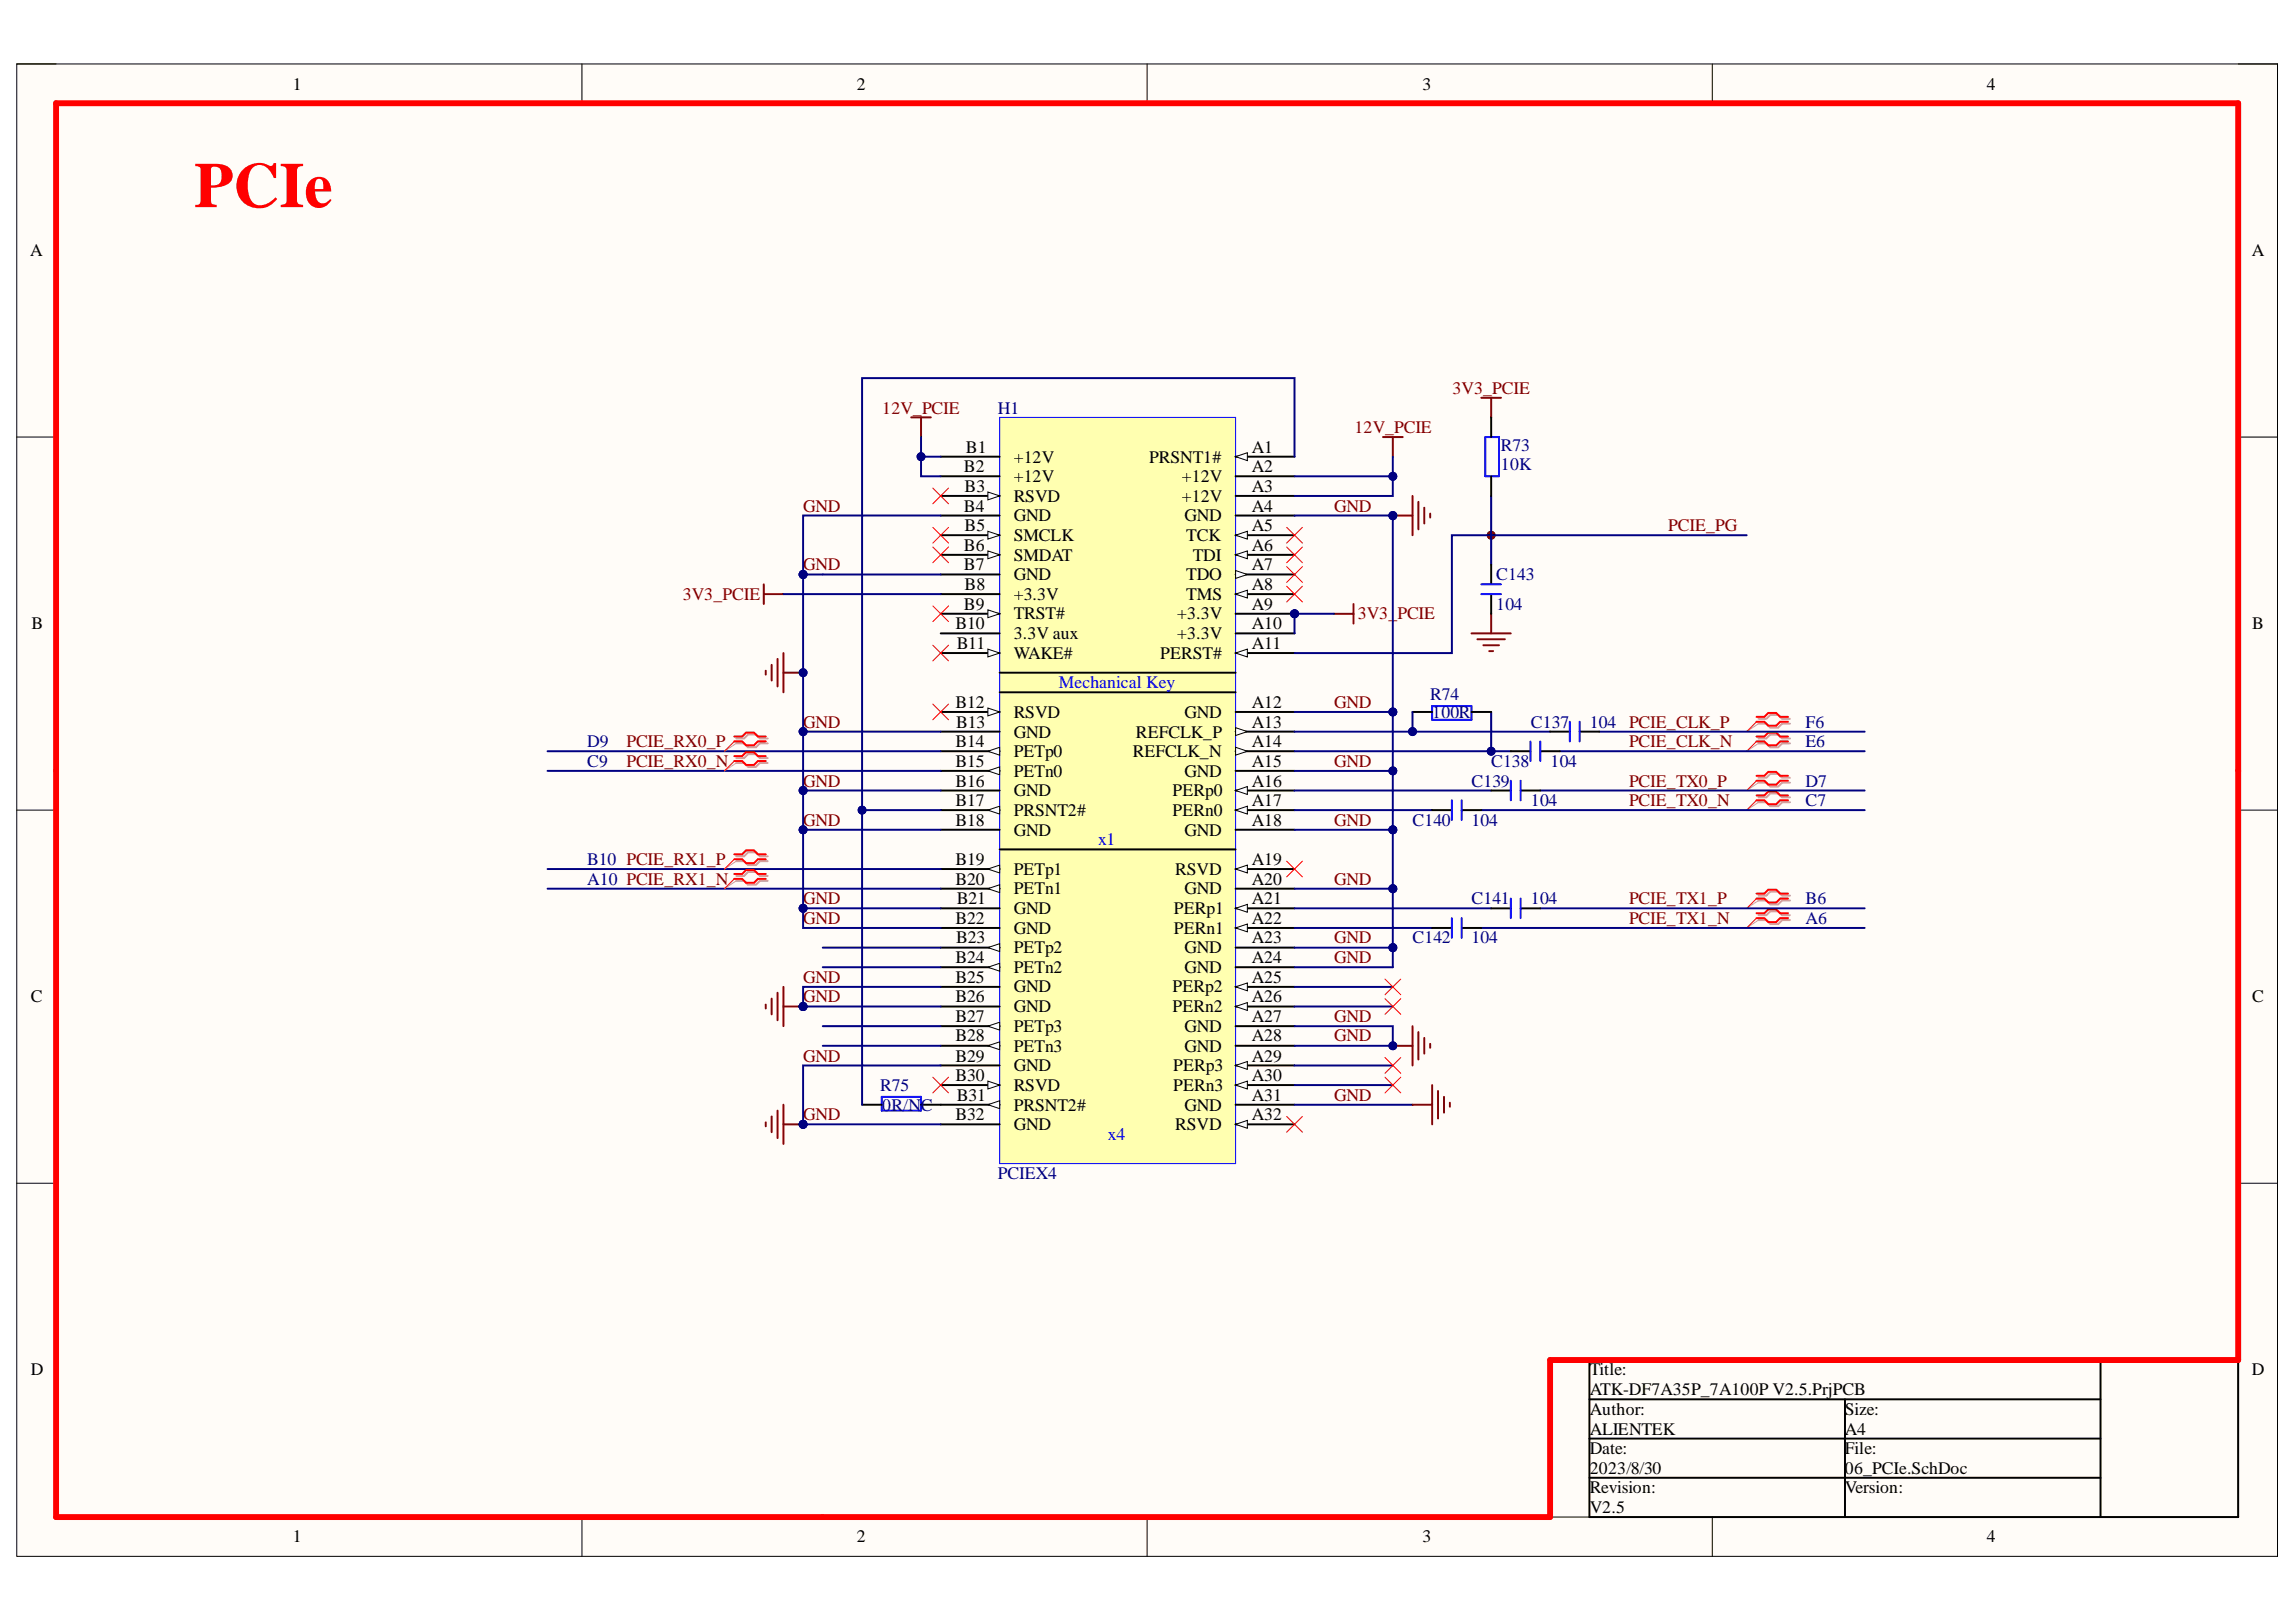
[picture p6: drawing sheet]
<svg xmlns="http://www.w3.org/2000/svg" width="297mm" height="210mm" viewBox="0 0 297 210" stroke-linecap="round" stroke-linejoin="round" font-family="sans-serif">
<defs><g id="words">
<text font-size="8.3" fill="#f00" x="25.1" y="26.8">PCIe</text>
<g font-size="2.3">
<text x="37.9" y="11.6">1</text>
<text x="110.8" y="11.6">2</text>
<text x="184" y="11.6">3</text>
<text x="257" y="11.6">4</text>
<text x="3.9" y="33.1">A</text>
<text x="291.3" y="33.1">A</text>
<text x="125" y="58.6">B1</text>
<text x="131.1" y="59.9">+12V</text>
<text x="148.7" y="59.9">PRSNT1#</text>
<text x="161.9" y="58.6">A1</text>
<text x="124.7" y="61.1">B2</text>
<text x="124.8" y="63.7">B3</text>
<text x="131.1" y="62.4">+12V</text>
<text x="131.1" y="64.9">RSVD</text>
<text x="152.9" y="62.4">+12V</text>
<text x="152.9" y="64.9">+12V</text>
<text x="161.9" y="61.1">A2</text>
<text x="161.9" y="63.7">A3</text>
<text x="124.7" y="66.2">B4</text>
<text x="124.7" y="71.3">B6</text>
<text x="124.8" y="68.7">B5</text>
<text x="131.1" y="67.5">GND</text>
<text x="131.1" y="70">SMCLK</text>
<text x="153.2" y="67.5">GND</text>
<text x="153.5" y="70">TCK</text>
<text x="161.9" y="66.2">A4</text>
<text x="161.9" y="68.7">A5</text>
<text x="161.9" y="71.3">A6</text>
<text x="124.7" y="73.8">B7</text>
<text x="124.8" y="76.3">B8</text>
<text x="131.1" y="72.5">SMDAT</text>
<text x="131.1" y="75.1">GND</text>
<text x="131.1" y="77.6">+3.3V</text>
<text x="153.5" y="75.1">TDO</text>
<text x="153.5" y="77.6">TMS</text>
<text x="154.3" y="72.5">TDI</text>
<text x="161.9" y="73.8">A7</text>
<text x="161.9" y="76.3">A8</text>
<text x="4.1" y="81.4">B</text>
<text x="123.6" y="81.4">B10</text>
<text x="123.8" y="84">B11</text>
<text x="124.7" y="78.9">B9</text>
<text x="131.1" y="80.2">TRST#</text>
<text x="131.1" y="82.7">3.3V aux</text>
<text x="152.3" y="80.2">+3.3V</text>
<text x="152.3" y="82.7">+3.3V</text>
<text x="161.9" y="78.9">A9</text>
<text x="161.9" y="81.4">A10</text>
<text x="161.9" y="84">A11</text>
<text x="291.4" y="81.4">B</text>
<text x="131.1" y="85.2">WAKE#</text>
<text x="150.1" y="85.2">PERST#</text>
<text x="123.6" y="91.6">B12</text>
<text x="123.7" y="94.2">B13</text>
<text x="131.1" y="92.9">RSVD</text>
<text x="131.1" y="95.5">GND</text>
<text x="147" y="95.5">REFCLK_P</text>
<text x="153.2" y="92.9">GND</text>
<text x="161.9" y="91.6">A12</text>
<text x="161.9" y="94.2">A13</text>
<text x="123.6" y="96.7">B14</text>
<text x="123.6" y="99.3">B15</text>
<text x="123.6" y="101.8">B16</text>
<text x="131.1" y="98">PETp0</text>
<text x="131.1" y="100.5">PETn0</text>
<text x="146.5" y="98">REFCLK_N</text>
<text x="153.2" y="100.5">GND</text>
<text x="161.9" y="96.7">A14</text>
<text x="161.9" y="99.3">A15</text>
<text x="161.9" y="101.8">A16</text>
<text x="123.6" y="104.3">B17</text>
<text x="123.6" y="106.9">B18</text>
<text x="131.1" y="103.1">GND</text>
<text x="131.1" y="105.6">PRSNT2#</text>
<text x="151.7" y="103.1">PERp0</text>
<text x="151.7" y="105.6">PERn0</text>
<text x="161.9" y="104.3">A17</text>
<text x="161.9" y="106.9">A18</text>
<text x="123.6" y="111.9">B19</text>
<text x="131.1" y="108.1">GND</text>
<text x="131.1" y="113.2">PETp1</text>
<text x="152" y="113.2">RSVD</text>
<text x="153.2" y="108.1">GND</text>
<text x="161.9" y="111.9">A19</text>
<text x="123.6" y="114.5">B20</text>
<text x="123.6" y="119.5">B22</text>
<text x="123.8" y="117">B21</text>
<text x="131.1" y="115.7">PETn1</text>
<text x="131.1" y="118.3">GND</text>
<text x="151.9" y="118.3">PERp1</text>
<text x="153.2" y="115.7">GND</text>
<text x="161.9" y="114.5">A20</text>
<text x="161.9" y="117">A21</text>
<text x="161.9" y="119.5">A22</text>
<text x="123.6" y="124.6">B24</text>
<text x="123.7" y="122.1">B23</text>
<text x="131.1" y="120.8">GND</text>
<text x="131.1" y="123.4">PETp2</text>
<text x="131.1" y="125.9">PETn2</text>
<text x="151.9" y="120.8">PERn1</text>
<text x="153.2" y="123.4">GND</text>
<text x="153.2" y="125.9">GND</text>
<text x="161.9" y="122.1">A23</text>
<text x="161.9" y="124.6">A24</text>
<text x="4" y="129.7">C</text>
<text x="123.6" y="127.2">B25</text>
<text x="123.6" y="129.7">B26</text>
<text x="131.1" y="128.4">GND</text>
<text x="131.1" y="131">GND</text>
<text x="151.7" y="128.4">PERp2</text>
<text x="151.7" y="131">PERn2</text>
<text x="161.9" y="127.2">A25</text>
<text x="161.9" y="129.7">A26</text>
<text x="291.4" y="129.7">C</text>
<text x="123.6" y="132.2">B27</text>
<text x="123.6" y="134.8">B28</text>
<text x="123.6" y="137.4">B29</text>
<text x="131.1" y="133.5">PETp3</text>
<text x="131.1" y="136.1">PETn3</text>
<text x="153.2" y="133.5">GND</text>
<text x="153.2" y="136.1">GND</text>
<text x="161.9" y="132.2">A27</text>
<text x="161.9" y="134.8">A28</text>
<text x="161.9" y="137.4">A29</text>
<text x="123.6" y="139.9">B30</text>
<text x="123.8" y="142.5">B31</text>
<text x="131.1" y="138.7">GND</text>
<text x="131.1" y="141.2">RSVD</text>
<text x="131.1" y="143.7">PRSNT2#</text>
<text x="151.8" y="138.7">PERp3</text>
<text x="151.8" y="141.2">PERn3</text>
<text x="153.2" y="143.7">GND</text>
<text x="161.9" y="139.9">A30</text>
<text x="161.9" y="142.5">A31</text>
<text x="123.6" y="145">B32</text>
<text x="131.1" y="146.3">GND</text>
<text x="152" y="146.3">RSVD</text>
<text x="161.9" y="145">A32</text>
<text x="4" y="178">D</text>
<text x="205.7" y="178">Title:</text>
<text x="291.3" y="178">D</text>
<text x="205.7" y="183.1">Author:</text>
<text x="205.7" y="180.6">ATK-DF7A35P_7A100P V2.5.PrjPCB</text>
<text x="205.7" y="185.7">ALIENTEK</text>
<text x="238.7" y="183.1">Size:</text>
<text x="238.7" y="185.7">A4</text>
<text x="205.7" y="188.2">Date:</text>
<text x="205.7" y="190.7">2023/8/30</text>
<text x="238.7" y="188.2">File:</text>
<text x="238.7" y="190.7">06_PCIe.SchDoc</text>
<text x="205.7" y="193.3">Revision:</text>
<text x="205.7" y="195.8">V2.5</text>
<text x="238.7" y="193.3">Version:</text>
<text x="37.9" y="199.6">1</text>
<text x="110.8" y="199.6">2</text>
<text x="184" y="199.6">3</text>
<text x="257" y="199.6">4</text>
</g>
<g font-size="2.3" fill="#800000">
<text x="114.1" y="53.5">12V_PCIE</text>
<text x="187.9" y="51">3V3_PCIE</text>
<text x="175.2" y="56.1">12V_PCIE</text>
<text x="103.9" y="66.2">GND</text>
<text x="172.6" y="66.2">GND</text>
<text x="215.8" y="68.7">PCIE_PG</text>
<text x="88.3" y="77.6">3V3_PCIE</text>
<text x="103.9" y="73.8">GND</text>
<text x="175.6" y="80.2">3V3_</text>
<text x="180.8" y="80.2">PCIE</text>
<text x="103.9" y="94.2">GND</text>
<text x="172.6" y="91.6">GND</text>
<text x="210.8" y="94.2">PCIE_CLK_P</text>
<text x="81.1" y="96.7">PCIE_RX0_P</text>
<text x="81.1" y="99.3">PCIE_RX0_N</text>
<text x="103.9" y="101.8">GND</text>
<text x="172.6" y="99.3">GND</text>
<text x="210.8" y="101.8">PCIE_TX0_P</text>
<text x="210.8" y="96.7">PCIE_CLK_N</text>
<text x="103.9" y="106.9">GND</text>
<text x="172.6" y="106.9">GND</text>
<text x="210.8" y="104.3">PCIE_TX0_N</text>
<text x="103.9" y="117">GND</text>
<text x="103.9" y="119.5">GND</text>
<text x="172.6" y="114.5">GND</text>
<text x="210.8" y="117">PCIE_TX1_P</text>
<text x="210.8" y="119.5">PCIE_TX1_N</text>
<text x="172.6" y="122.1">GND</text>
<text x="172.6" y="124.6">GND</text>
<text x="103.9" y="127.2">GND</text>
<text x="103.9" y="129.7">GND</text>
<text x="103.9" y="137.4">GND</text>
<text x="172.6" y="132.2">GND</text>
<text x="172.6" y="134.8">GND</text>
<text x="172.6" y="142.5">GND</text>
<text x="103.9" y="145">GND</text>
</g>
<g font-size="2.3" fill="#000080">
<text x="129.1" y="53.5">H1</text>
<text x="194.2" y="58.3">R73</text>
<text x="194.2" y="60.9">10K</text>
<text x="193.6" y="75.1">C143</text>
<text x="193.6" y="78.9">104</text>
<text x="185" y="90.5">R74</text>
<text x="185.3" y="92.9">100R</text>
<text x="198.1" y="94.2">C137</text>
<text x="205.7" y="94.2">104</text>
<text x="233.6" y="94.2">F6</text>
<text x="76" y="99.3">C9</text>
<text x="76" y="96.7">D9</text>
<text x="190.4" y="101.8">C139</text>
<text x="192.9" y="99.3">C138</text>
<text x="200.6" y="99.3">104</text>
<text x="233.6" y="96.7">E6</text>
<text x="233.6" y="101.8">D7</text>
<text x="182.8" y="106.9">C140</text>
<text x="190.4" y="106.9">104</text>
<text x="198.1" y="104.3">104</text>
<text x="233.6" y="104.3">C7</text>
<text x="76" y="111.9">B10 PCIE_RX1_P</text>
<text x="76" y="114.5">A10 PCIE_RX1_N</text>
<text x="190.4" y="117">C141</text>
<text x="198.1" y="117">104</text>
<text x="233.6" y="119.5">A6</text>
<text x="233.6" y="117">B6</text>
<text x="182.8" y="122.1">C142</text>
<text x="190.4" y="122.1">104</text>
<text x="113.9" y="141.2">R75</text>
<text x="114.1" y="143.7">0R/NC</text>
<text x="129.1" y="152.6">PCIEX4</text>
</g>
<g font-size="2.3" fill="#00f">
<text x="137" y="89">Mechanical Key</text>
<text x="142.1" y="109.4">x1</text>
<text x="143.3" y="147.5">x4</text>
</g>
</g></defs>
<path d="M2.2 8.3h292.4v193.1h-292.4z" fill-rule="evenodd" fill="#fffcf8"/>
<path d="M2.2 8.3h292.4v193.1h-292.4z" fill="none" stroke="#000" stroke-width=".13"/>
<path d="M7.3 13.4h282.3v182.9h-282.3z" fill-rule="evenodd" fill="#fffcf8"/>
<g fill="none" stroke="#000" stroke-width=".13">
<path d="M2.2 8.3h5.1M7.3 13.4h282.3v182.9h-282.3zM75.3 8.3v5.1M148.4 8.3v5.1M221.5 8.3v5.1M289.6 8.3h5v5.1M2.2 56.6h5.1M289.6 56.6h5M2.2 104.8h5.1M289.6 104.8h5M2.2 153.1h5.1M289.6 153.1h5"/>
<path d="M75.3 196.3v5.1M148.4 196.3v5.1M221.5 196.3v5.1M294.6 196.3v5.1"/>
</g>
<circle cx="192.9" cy="69.3" r=".51" fill="#000080"/>
<circle cx="192.9" cy="69.3" r=".51" fill="none" stroke="#000080" stroke-width=".13"/>
<path d="M205.6 176h84v20.3h-84zM271.7 176v20.3M205.6 181.1h66.1M205.6 186.2h66.1M205.6 191.2h66.1M238.7 181.1v15.2" fill="none" stroke="#000" stroke-width=".25"/>
<path d="M191.6 51.5h2.6M192.9 51.5v2.5" fill="none" stroke="#800000" stroke-width=".25"/>
<circle cx="167.5" cy="79.4" r=".51" fill="#000080"/>
<circle cx="167.5" cy="79.4" r=".51" fill="none" stroke="#000080" stroke-width=".13"/>
<path d="M129.3 54h30.6v96.6h-30.6z" fill-rule="evenodd" fill="#ffffb0"/>
<path d="M129.3 54h30.6v96.6h-30.6z" fill="none" stroke="#00f" stroke-width=".13"/>
<path d="M121.7 59.1h7.6M121.7 61.6h7.6M121.7 64.2h7.6" fill="none" stroke="#000" stroke-width=".25"/>
<path d="M127.8 63.7l1.5 .5-1.5 .5z" fill="#f8fcff"/>
<path d="M127.8 63.7l1.5 .5-1.5 .5z" fill="none" stroke="#000" stroke-width=".13"/>
<path d="M121.7 66.7h7.6M121.7 69.3h7.6" fill="none" stroke="#000" stroke-width=".25"/>
<path d="M127.8 68.8l1.5 .5-1.5 .5z" fill="#f8fcff"/>
<path d="M127.8 68.8l1.5 .5-1.5 .5z" fill="none" stroke="#000" stroke-width=".13"/>
<path d="M121.7 71.8h7.6" fill="none" stroke="#000" stroke-width=".25"/>
<path d="M127.8 71.3l1.5 .5-1.5 .5z" fill="#f8fcff"/>
<path d="M127.8 71.3l1.5 .5-1.5 .5z" fill="none" stroke="#000" stroke-width=".13"/>
<path d="M121.7 74.3h7.6M121.7 76.9h7.6M121.7 79.4h7.6" fill="none" stroke="#000" stroke-width=".25"/>
<path d="M127.8 78.9l1.5 .5-1.5 .5z" fill="#f8fcff"/>
<path d="M127.8 78.9l1.5 .5-1.5 .5z" fill="none" stroke="#000" stroke-width=".13"/>
<path d="M121.7 82h7.6M121.7 84.5h7.6" fill="none" stroke="#000" stroke-width=".25"/>
<path d="M127.8 84l1.5 .5-1.5 .5z" fill="#f8fcff"/>
<path d="M127.8 84l1.5 .5-1.5 .5z" fill="none" stroke="#000" stroke-width=".13"/>
<path d="M159.9 59.1h7.6" fill="none" stroke="#000" stroke-width=".25"/>
<path d="M159.9 59.1l1.5-.5v1z" fill="#f8fcff"/>
<path d="M159.9 59.1l1.5-.5v1z" fill="none" stroke="#000" stroke-width=".13"/>
<path d="M159.9 61.6h7.6M159.9 64.2h7.6M159.9 66.7h7.6M159.9 69.3h7.6" fill="none" stroke="#000" stroke-width=".25"/>
<path d="M159.9 69.3l1.5-.5v1z" fill="#f8fcff"/>
<path d="M159.9 69.3l1.5-.5v1z" fill="none" stroke="#000" stroke-width=".13"/>
<path d="M159.9 71.8h7.6" fill="none" stroke="#000" stroke-width=".25"/>
<path d="M159.9 71.8l1.5-.5v1z" fill="#f8fcff"/>
<path d="M159.9 71.8l1.5-.5v1z" fill="none" stroke="#000" stroke-width=".13"/>
<path d="M159.9 74.3h7.6" fill="none" stroke="#000" stroke-width=".25"/>
<path d="M159.9 73.8l1.5 .5-1.5 .6z" fill="#f8fcff"/>
<path d="M159.9 73.8l1.5 .5-1.5 .6z" fill="none" stroke="#000" stroke-width=".13"/>
<path d="M159.9 76.9h7.6" fill="none" stroke="#000" stroke-width=".25"/>
<path d="M159.9 76.9l1.5-.5v1z" fill="#f8fcff"/>
<path d="M159.9 76.9l1.5-.5v1z" fill="none" stroke="#000" stroke-width=".13"/>
<path d="M159.9 79.4h7.6" fill="none" stroke="#000" stroke-width=".25"/>
<circle cx="167.5" cy="79.4" r=".51" fill="#000080"/>
<circle cx="167.5" cy="79.4" r=".51" fill="none" stroke="#000080" stroke-width=".13"/>
<path d="M159.9 82h7.6M159.9 84.5h7.6" fill="none" stroke="#000" stroke-width=".25"/>
<path d="M159.9 84.5l1.5-.5v1z" fill="#f8fcff"/>
<path d="M159.9 84.5l1.5-.5v1z" fill="none" stroke="#000" stroke-width=".13"/>
<path d="M121.7 92.1h7.6M129.3 87.1h30.6M129.3 89.6h30.6" fill="none" stroke="#000" stroke-width=".25"/>
<path d="M127.8 91.6l1.5 .5-1.5 .5z" fill="#f8fcff"/>
<path d="M127.8 91.6l1.5 .5-1.5 .5z" fill="none" stroke="#000" stroke-width=".13"/>
<path d="M121.7 94.7h7.6M121.7 97.2h7.6" fill="none" stroke="#000" stroke-width=".25"/>
<path d="M127.8 97.2l1.5-.5v1z" fill="#f8fcff"/>
<path d="M127.8 97.2l1.5-.5v1z" fill="none" stroke="#000" stroke-width=".13"/>
<path d="M121.7 99.8h7.6" fill="none" stroke="#000" stroke-width=".25"/>
<path d="M127.8 99.8l1.5-.6v1.1z" fill="#f8fcff"/>
<path d="M127.8 99.8l1.5-.6v1.1z" fill="none" stroke="#000" stroke-width=".13"/>
<path d="M121.7 102.3h7.6M121.7 104.8h7.6" fill="none" stroke="#000" stroke-width=".25"/>
<path d="M127.8 104.8l1.5-.5v1z" fill="#f8fcff"/>
<path d="M127.8 104.8l1.5-.5v1z" fill="none" stroke="#000" stroke-width=".13"/>
<path d="M159.9 92.1h7.6M159.9 94.7h7.6M121.7 107.4h7.6" fill="none" stroke="#000" stroke-width=".25"/>
<path d="M159.9 94.2l1.5 .5-1.5 .5z" fill="#f8fcff"/>
<path d="M159.9 94.2l1.5 .5-1.5 .5z" fill="none" stroke="#000" stroke-width=".13"/>
<path d="M159.9 97.2h7.6" fill="none" stroke="#000" stroke-width=".25"/>
<path d="M159.9 96.7l1.5 .5-1.5 .5z" fill="#f8fcff"/>
<path d="M159.9 96.7l1.5 .5-1.5 .5z" fill="none" stroke="#000" stroke-width=".13"/>
<path d="M159.9 99.8h7.6M159.9 102.3h7.6" fill="none" stroke="#000" stroke-width=".25"/>
<path d="M159.9 102.3l1.5-.5v1z" fill="#f8fcff"/>
<path d="M159.9 102.3l1.5-.5v1z" fill="none" stroke="#000" stroke-width=".13"/>
<path d="M159.9 104.8h7.6" fill="none" stroke="#000" stroke-width=".25"/>
<path d="M159.9 104.8l1.5-.5v1z" fill="#f8fcff"/>
<path d="M159.9 104.8l1.5-.5v1z" fill="none" stroke="#000" stroke-width=".13"/>
<path d="M121.7 112.5h7.6M159.9 107.4h7.6" fill="none" stroke="#000" stroke-width=".25"/>
<path d="M127.8 112.5l1.5-.5v1z" fill="#f8fcff"/>
<path d="M127.8 112.5l1.5-.5v1z" fill="none" stroke="#000" stroke-width=".13"/>
<path d="M121.7 115h7.6" fill="none" stroke="#000" stroke-width=".25"/>
<path d="M127.8 115l1.5-.5v1z" fill="#f8fcff"/>
<path d="M127.8 115l1.5-.5v1z" fill="none" stroke="#000" stroke-width=".13"/>
<path d="M121.7 117.5h7.6M121.7 120.1h7.6M121.7 122.6h7.6" fill="none" stroke="#000" stroke-width=".25"/>
<path d="M127.8 122.6l1.5-.5v1z" fill="#f8fcff"/>
<path d="M127.8 122.6l1.5-.5v1z" fill="none" stroke="#000" stroke-width=".13"/>
<path d="M121.7 125.2h7.6" fill="none" stroke="#000" stroke-width=".25"/>
<path d="M127.8 125.2l1.5-.5v1z" fill="#f8fcff"/>
<path d="M127.8 125.2l1.5-.5v1z" fill="none" stroke="#000" stroke-width=".13"/>
<path d="M121.7 127.7h7.6M121.7 130.3h7.6M121.7 132.8h7.6" fill="none" stroke="#000" stroke-width=".25"/>
<path d="M127.8 132.8l1.5-.5v1z" fill="#f8fcff"/>
<path d="M127.8 132.8l1.5-.5v1z" fill="none" stroke="#000" stroke-width=".13"/>
<path d="M121.7 135.3h7.6" fill="none" stroke="#000" stroke-width=".25"/>
<path d="M127.8 135.3l1.5-.5v1z" fill="#f8fcff"/>
<path d="M127.8 135.3l1.5-.5v1z" fill="none" stroke="#000" stroke-width=".13"/>
<path d="M121.7 137.9h7.6M121.7 140.4h7.6" fill="none" stroke="#000" stroke-width=".25"/>
<path d="M127.8 139.9l1.5 .5-1.5 .5z" fill="#f8fcff"/>
<path d="M127.8 139.9l1.5 .5-1.5 .5z" fill="none" stroke="#000" stroke-width=".13"/>
<path d="M121.7 143h7.6" fill="none" stroke="#000" stroke-width=".25"/>
<path d="M127.8 143l1.5-.6v1.1z" fill="#f8fcff"/>
<path d="M127.8 143l1.5-.6v1.1z" fill="none" stroke="#000" stroke-width=".13"/>
<path d="M159.9 112.5h7.6M121.7 145.5h7.6" fill="none" stroke="#000" stroke-width=".25"/>
<path d="M159.9 112.5l1.5-.5v1z" fill="#f8fcff"/>
<path d="M159.9 112.5l1.5-.5v1z" fill="none" stroke="#000" stroke-width=".13"/>
<path d="M159.9 115h7.6M159.9 117.5h7.6" fill="none" stroke="#000" stroke-width=".25"/>
<path d="M159.9 117.5l1.5-.5v1.1z" fill="#f8fcff"/>
<path d="M159.9 117.5l1.5-.5v1.1z" fill="none" stroke="#000" stroke-width=".13"/>
<path d="M159.9 120.1h7.6" fill="none" stroke="#000" stroke-width=".25"/>
<path d="M159.9 120.1l1.5-.5v1z" fill="#f8fcff"/>
<path d="M159.9 120.1l1.5-.5v1z" fill="none" stroke="#000" stroke-width=".13"/>
<path d="M159.9 122.6h7.6M159.9 125.2h7.6M159.9 127.7h7.6" fill="none" stroke="#000" stroke-width=".25"/>
<path d="M159.9 127.7l1.5-.5v1z" fill="#f8fcff"/>
<path d="M159.9 127.7l1.5-.5v1z" fill="none" stroke="#000" stroke-width=".13"/>
<path d="M159.9 130.3h7.6" fill="none" stroke="#000" stroke-width=".25"/>
<path d="M159.9 130.3l1.5-.6v1.1z" fill="#f8fcff"/>
<path d="M159.9 130.3l1.5-.6v1.1z" fill="none" stroke="#000" stroke-width=".13"/>
<path d="M159.9 132.8h7.6M159.9 135.3h7.6M159.9 137.9h7.6" fill="none" stroke="#000" stroke-width=".25"/>
<path d="M159.9 137.9l1.5-.5v1z" fill="#f8fcff"/>
<path d="M159.9 137.9l1.5-.5v1z" fill="none" stroke="#000" stroke-width=".13"/>
<path d="M159.9 140.4h7.6" fill="none" stroke="#000" stroke-width=".25"/>
<path d="M159.9 140.4l1.5-.5v1z" fill="#f8fcff"/>
<path d="M159.9 140.4l1.5-.5v1z" fill="none" stroke="#000" stroke-width=".13"/>
<path d="M159.9 143h7.6M159.9 145.5h7.6" fill="none" stroke="#000" stroke-width=".25"/>
<path d="M159.9 145.5l1.5-.5v1z" fill="#f8fcff"/>
<path d="M159.9 145.5l1.5-.5v1z" fill="none" stroke="#000" stroke-width=".13"/>
<path d="M129.3 109.9h30.6" fill="none" stroke="#000" stroke-width=".25"/>
<circle cx="192.9" cy="69.3" r=".51" fill="#800000"/>
<circle cx="192.9" cy="69.3" r=".51" fill="none" stroke="#800000" stroke-width=".13"/>
<path d="M98.8 75.6v2.6M98.8 76.9h2.6M172.6 79.4h2.5M175.1 78.2v2.5M192.9 79.4v2.6M190.4 82h5.1M191.1 82.7h3.6M191.9 83.5h2M192.7 84.3h.5" fill="none" stroke="#800000" stroke-width=".25"/>
<path d="M227.5 93h1l.5-.5h1l.6 .5h1M227.5 93.7h1l.5 .5h1l.6-.5h1M227.5 95.6h1l.5-.5h1l.6 .5h1M227.5 96.2h1l.5 .5h1l.6-.5h1" fill="none" stroke="#d0a19e" stroke-width=".25"/>
<path d="M227.5 93.7l-1.5 1M227.5 96.2l-1.5 1" fill="none" stroke="#d0a19e" stroke-width=".13"/>
<path d="M227.2 92.8h1.1l.5-.5h1l.5 .5h1M227.2 93.4h1.1l.5 .5h1l.5-.5h1M227.2 95.3h1.1l.5-.5h1l.5 .5h1M227.2 95.9h1.1l.5 .6h1l.5-.6h1" fill="none" stroke="#f00" stroke-width=".25"/>
<path d="M227.2 93.4l-1.2 1.3M227.2 95.9l-1.2 1.3" fill="none" stroke="#f00" stroke-width=".13"/>
<circle cx="103.9" cy="102.3" r=".51" fill="#000080"/>
<circle cx="103.9" cy="102.3" r=".51" fill="none" stroke="#000080" stroke-width=".13"/>
<path d="M227.5 100.7h1l.5-.6h1l.6 .6h1M227.5 101.3h1l.5 .5h1l.6-.5h1M227.5 103.2h1l.5-.5h1l.6 .5h1M227.5 103.8h1l.5 .5h1l.6-.5h1" fill="none" stroke="#d0a19e" stroke-width=".25"/>
<path d="M227.5 101.3l-1.5 1M227.5 103.8l-1.5 1" fill="none" stroke="#d0a19e" stroke-width=".13"/>
<path d="M227.2 100.4h1.1l.5-.5h1l.5 .5h1M227.2 101h1.1l.5 .5h1l.5-.5h1M227.2 102.9h1.1l.5-.5h1l.5 .5h1M227.2 103.6h1.1l.5 .5h1l.5-.5h1" fill="none" stroke="#f00" stroke-width=".25"/>
<path d="M227.2 101l-1.2 1.3M227.2 103.6l-1.2 1.2" fill="none" stroke="#f00" stroke-width=".13"/>
<circle cx="103.9" cy="107.4" r=".51" fill="#000080"/>
<circle cx="103.9" cy="107.4" r=".51" fill="none" stroke="#000080" stroke-width=".13"/>
<path d="M227.5 115.9h1l.5-.5h1l.6 .5h1M227.5 116.5h1l.5 .5h1l.6-.5h1" fill="none" stroke="#d0a19e" stroke-width=".25"/>
<path d="M227.5 116.5l-1.5 1.1" fill="none" stroke="#d0a19e" stroke-width=".13"/>
<path d="M227.2 115.6h1.1l.5-.5h1l.5 .5h1M227.2 116.3h1.1l.5 .5h1l.5-.5h1" fill="none" stroke="#f00" stroke-width=".25"/>
<path d="M227.2 116.3l-1.2 1.3" fill="none" stroke="#f00" stroke-width=".13"/>
<circle cx="103.9" cy="117.5" r=".51" fill="#000080"/>
<circle cx="103.9" cy="117.5" r=".51" fill="none" stroke="#000080" stroke-width=".13"/>
<path d="M227.5 118.4h1l.5-.5h1l.6 .5h1M227.5 119.1h1l.5 .5h1l.6-.5h1" fill="none" stroke="#d0a19e" stroke-width=".25"/>
<path d="M227.5 119.1l-1.5 1" fill="none" stroke="#d0a19e" stroke-width=".13"/>
<path d="M227.2 118.2h1.1l.5-.5h1l.5 .5h1M227.2 118.8h1.1l.5 .5h1l.5-.5h1" fill="none" stroke="#f00" stroke-width=".25"/>
<path d="M227.2 118.8l-1.2 1.3" fill="none" stroke="#f00" stroke-width=".13"/>
<circle cx="103.9" cy="130.3" r=".51" fill="#000080"/>
<circle cx="103.9" cy="130.3" r=".51" fill="none" stroke="#000080" stroke-width=".13"/>
<circle cx="103.9" cy="145.5" r=".51" fill="#000080"/>
<circle cx="103.9" cy="145.5" r=".51" fill="none" stroke="#000080" stroke-width=".13"/>
<path d="M117.9 54h2.5M119.2 54v2.6M178.9 56.6h2.6M180.2 56.6v2.5" fill="none" stroke="#800000" stroke-width=".25"/>
<path d="M101.4 76.9h20.3M172.6 79.4h-5.1v2.6M192.9 64.2v8.9" fill="none" stroke="#000080" stroke-width=".25"/>
<circle cx="167.5" cy="79.4" r=".51" fill="#000080"/>
<circle cx="167.5" cy="79.4" r=".51" fill="none" stroke="#000080" stroke-width=".13"/>
<path d="M167.5 94.7h33" fill="none" stroke="#000080" stroke-width=".25"/>
<circle cx="182.7" cy="94.7" r=".51" fill="#000080"/>
<circle cx="182.7" cy="94.7" r=".51" fill="none" stroke="#000080" stroke-width=".13"/>
<path d="M192.9 92.1v5.1" fill="none" stroke="#000080" stroke-width=".25"/>
<circle cx="192.9" cy="97.2" r=".51" fill="#000080"/>
<circle cx="192.9" cy="97.2" r=".51" fill="none" stroke="#000080" stroke-width=".13"/>
<path d="M167.5 97.2h28" fill="none" stroke="#000080" stroke-width=".25"/>
<circle cx="192.9" cy="97.2" r=".51" fill="#000080"/>
<circle cx="192.9" cy="97.2" r=".51" fill="none" stroke="#000080" stroke-width=".13"/>
<path d="M167.5 102.3h25.4M167.5 104.8h17.8M167.5 115h12.7" fill="none" stroke="#000080" stroke-width=".25"/>
<circle cx="180.2" cy="115" r=".51" fill="#000080"/>
<circle cx="180.2" cy="115" r=".51" fill="none" stroke="#000080" stroke-width=".13"/>
<path d="M167.5 117.6h25.4M167.5 120.1h17.8M167.5 122.6h12.7" fill="none" stroke="#000080" stroke-width=".25"/>
<circle cx="180.2" cy="122.6" r=".51" fill="#000080"/>
<circle cx="180.2" cy="122.6" r=".51" fill="none" stroke="#000080" stroke-width=".13"/>
<path d="M121.7 59.1h-2.5v2.5h2.5M106.4 122.6h15.3M106.4 125.2h15.3M106.4 132.8h15.3M106.4 135.3h15.3M167.5 125.2h12.7M167.5 127.7h12.7M167.5 130.3h12.7M167.5 137.9h12.7M167.5 140.4h12.7" fill="none" stroke="#000080" stroke-width=".25"/>
<circle cx="119.2" cy="59.1" r=".51" fill="#000080"/>
<circle cx="119.2" cy="59.1" r=".51" fill="none" stroke="#000080" stroke-width=".13"/>
<path d="M119.2 56.6v2.5" fill="none" stroke="#000080" stroke-width=".25"/>
<circle cx="119.2" cy="59.1" r=".51" fill="#000080"/>
<circle cx="119.2" cy="59.1" r=".51" fill="none" stroke="#000080" stroke-width=".13"/>
<path d="M167.5 61.6h12.7" fill="none" stroke="#000080" stroke-width=".25"/>
<circle cx="180.2" cy="61.6" r=".51" fill="#000080"/>
<circle cx="180.2" cy="61.6" r=".51" fill="none" stroke="#000080" stroke-width=".13"/>
<path d="M180.2 59.1v5.1h-12.7" fill="none" stroke="#000080" stroke-width=".25"/>
<circle cx="180.2" cy="61.6" r=".51" fill="#000080"/>
<circle cx="180.2" cy="61.6" r=".51" fill="none" stroke="#000080" stroke-width=".13"/>
<path d="M226 69.3h-38.2v15.2h-20.3M70.8 97.2h50.9M70.8 99.8h50.9M182.7 92.1v2.6M201.8 97.2h39.4M206.9 94.7h34.3M70.8 112.5h50.9M70.8 115h50.9M191.6 104.8h49.6M199.3 102.3h41.9M199.3 117.6h41.9M191.6 120.1h49.6" fill="none" stroke="#000080" stroke-width=".25"/>
<g fill="none" stroke="#f00" stroke-width=".13">
<path d="M120.7 63.2l2 2M120.7 68.2l2 2.1M120.7 70.8l2 2M120.7 78.4l2 2M122.7 63.2l-2 2M122.7 68.2l-2 2.1M122.7 70.8l-2 2M122.7 78.4l-2 2M166.5 68.2l2 2.1M166.5 70.8l2 2M166.5 73.3l2 2.1M166.5 75.9l2 2"/>
<path d="M168.5 68.2l-2 2.1M168.5 70.8l-2 2M168.5 73.3l-2 2.1M168.5 75.9l-2 2M120.7 83.5l2 2M120.7 91.1l2 2M122.7 83.5l-2 2M122.7 91.1l-2 2M166.5 111.4l2 2.1M168.5 111.4l-2 2.1M120.7 139.4l2 2M122.7 139.4l-2 2"/>
<path d="M179.2 126.7l2 2M179.2 136.9l2 2M179.2 129.2l2 2.1M179.2 139.4l2 2M181.2 126.7l-2 2M181.2 136.9l-2 2M181.2 129.2l-2 2.1M181.2 139.4l-2 2M166.5 144.5l2 2M168.5 144.5l-2 2"/>
</g>
<path d="M185.3 91.4h5.1v1.7h-5.1z" fill="none" stroke="#00f" stroke-width=".25"/>
<path d="M182.7 92.1h2.6M190.4 92.1h2.5" fill="none" stroke="#000" stroke-width=".25"/>
<circle cx="182.7" cy="94.7" r=".51" fill="#000080"/>
<circle cx="182.7" cy="94.7" r=".51" fill="none" stroke="#000080" stroke-width=".13"/>
<circle cx="103.9" cy="74.3" r=".51" fill="#000080"/>
<circle cx="103.9" cy="74.3" r=".51" fill="none" stroke="#000080" stroke-width=".13"/>
<circle cx="103.9" cy="94.7" r=".51" fill="#000080"/>
<circle cx="103.9" cy="94.7" r=".51" fill="none" stroke="#000080" stroke-width=".13"/>
<path d="M106.4 74.3h15.3" fill="none" stroke="#000080" stroke-width=".25"/>
<path d="M99.1 86.8v.5M99.8 86v2.1M100.6 85.3v3.5M101.4 84.5v5.1M101.4 87.1h2.5" fill="none" stroke="#800000" stroke-width=".25"/>
<circle cx="103.9" cy="87.1" r=".51" fill="#000080"/>
<circle cx="103.9" cy="87.1" r=".51" fill="none" stroke="#000080" stroke-width=".13"/>
<path d="M99.1 130v.5M99.8 129.2v2.1M100.6 128.5v3.5M101.4 127.7v5.1M101.4 130.3h2.5" fill="none" stroke="#800000" stroke-width=".25"/>
<circle cx="103.9" cy="130.3" r=".51" fill="#000080"/>
<circle cx="103.9" cy="130.3" r=".51" fill="none" stroke="#000080" stroke-width=".13"/>
<path d="M99.1 145.2v.6M99.8 144.5v2M100.6 143.7v3.6M101.4 143v5M101.4 145.5h2.5" fill="none" stroke="#800000" stroke-width=".25"/>
<circle cx="103.9" cy="145.5" r=".51" fill="#000080"/>
<circle cx="103.9" cy="145.5" r=".51" fill="none" stroke="#000080" stroke-width=".13"/>
<path d="M167.5 92.1h12.7" fill="none" stroke="#000080" stroke-width=".25"/>
<circle cx="180.2" cy="92.1" r=".51" fill="#000080"/>
<circle cx="180.2" cy="92.1" r=".51" fill="none" stroke="#000080" stroke-width=".13"/>
<path d="M180.2 92.1v7.7h-12.7" fill="none" stroke="#000080" stroke-width=".25"/>
<circle cx="180.2" cy="92.1" r=".51" fill="#000080"/>
<circle cx="180.2" cy="92.1" r=".51" fill="none" stroke="#000080" stroke-width=".13"/>
<circle cx="180.2" cy="99.8" r=".51" fill="#000080"/>
<circle cx="180.2" cy="99.8" r=".51" fill="none" stroke="#000080" stroke-width=".13"/>
<path d="M167.5 107.4h12.7" fill="none" stroke="#000080" stroke-width=".25"/>
<circle cx="180.2" cy="107.4" r=".51" fill="#000080"/>
<circle cx="180.2" cy="107.4" r=".51" fill="none" stroke="#000080" stroke-width=".13"/>
<path d="M180.2 99.8v7.6" fill="none" stroke="#000080" stroke-width=".25"/>
<circle cx="180.2" cy="107.4" r=".51" fill="#000080"/>
<circle cx="180.2" cy="107.4" r=".51" fill="none" stroke="#000080" stroke-width=".13"/>
<circle cx="180.2" cy="99.8" r=".51" fill="#000080"/>
<circle cx="180.2" cy="99.8" r=".51" fill="none" stroke="#000080" stroke-width=".13"/>
<path d="M180.2 107.4v7.6" fill="none" stroke="#000080" stroke-width=".25"/>
<circle cx="180.2" cy="107.4" r=".51" fill="#000080"/>
<circle cx="180.2" cy="107.4" r=".51" fill="none" stroke="#000080" stroke-width=".13"/>
<circle cx="180.2" cy="115" r=".51" fill="#000080"/>
<circle cx="180.2" cy="115" r=".51" fill="none" stroke="#000080" stroke-width=".13"/>
<path d="M180.2 115v7.6" fill="none" stroke="#000080" stroke-width=".25"/>
<circle cx="180.2" cy="115" r=".51" fill="#000080"/>
<circle cx="180.2" cy="115" r=".51" fill="none" stroke="#000080" stroke-width=".13"/>
<circle cx="180.2" cy="122.6" r=".51" fill="#000080"/>
<circle cx="180.2" cy="122.6" r=".51" fill="none" stroke="#000080" stroke-width=".13"/>
<path d="M180.2 122.6v2.6" fill="none" stroke="#000080" stroke-width=".25"/>
<circle cx="180.2" cy="122.6" r=".51" fill="#000080"/>
<circle cx="180.2" cy="122.6" r=".51" fill="none" stroke="#000080" stroke-width=".13"/>
<path d="M167.5 132.8h12.7v2.5h-12.7" fill="none" stroke="#000080" stroke-width=".25"/>
<circle cx="180.2" cy="135.3" r=".51" fill="#000080"/>
<circle cx="180.2" cy="135.3" r=".51" fill="none" stroke="#000080" stroke-width=".13"/>
<path d="M167.5 143h15.2" fill="none" stroke="#000080" stroke-width=".25"/>
<path d="M180.2 66.7h2.5M182.7 64.2v5.1M183.5 64.9v3.6M184.3 65.7v2M185 66.5v.5" fill="none" stroke="#800000" stroke-width=".25"/>
<circle cx="180.2" cy="66.7" r=".51" fill="#000080"/>
<circle cx="180.2" cy="66.7" r=".51" fill="none" stroke="#000080" stroke-width=".13"/>
<path d="M180.2 135.3h2.5M182.7 132.8v5.1M183.5 133.6v3.5M184.3 134.3v2.1M185 135.1v.5" fill="none" stroke="#800000" stroke-width=".25"/>
<circle cx="180.2" cy="135.3" r=".51" fill="#000080"/>
<circle cx="180.2" cy="135.3" r=".51" fill="none" stroke="#000080" stroke-width=".13"/>
<path d="M182.7 143h2.6M185.3 140.4v5.1M186 141.2v3.5M186.8 141.9v2.1M187.6 142.7v.5" fill="none" stroke="#800000" stroke-width=".25"/>
<g fill="none" stroke="#00f" stroke-width=".25">
<path d="M192.2 56.6h1.7v5h-1.7zM191.6 76.9h2.6M191.6 75.6h2.6M198 95.9v2.6M199.3 95.9v2.6M203.1 93.4v2.5M204.4 93.4v2.5M187.8 103.6v2.5M187.8 118.8v2.6M189.1 103.6v2.5M189.1 118.8v2.6M195.5 101v2.6"/>
<path d="M195.5 116.3v2.5M196.7 101v2.6M196.7 116.3v2.5M114.1 141.9h5.1v1.8h-5.1z"/>
</g>
<g fill="none" stroke="#000" stroke-width=".25">
<path d="M192.9 54v2.6M192.9 61.6v2.6M192.9 73.1v2.5M192.9 76.9v2.5M195.5 97.2h2.5M199.3 97.2h2.5M200.5 94.7h2.6M204.4 94.7h2.5M185.3 104.8h2.5M189.1 104.8h2.5M192.9 102.3h2.6M192.9 117.6h2.6"/>
<path d="M196.7 102.3h2.6M196.7 117.6h2.6M185.3 120.1h2.5M189.1 120.1h2.5M111.5 143h2.6M119.2 143h2.5"/>
</g>
<path d="M111.5 104.8h10.2" fill="none" stroke="#000080" stroke-width=".25"/>
<circle cx="111.5" cy="104.8" r=".51" fill="#000080"/>
<circle cx="111.5" cy="104.8" r=".51" fill="none" stroke="#000080" stroke-width=".13"/>
<path d="M167.5 59.1v-10.2h-56v94.1" fill="none" stroke="#000080" stroke-width=".25"/>
<circle cx="111.5" cy="104.8" r=".51" fill="#000080"/>
<circle cx="111.5" cy="104.8" r=".51" fill="none" stroke="#000080" stroke-width=".13"/>
<path d="M95.3 95.6h1l.5-.5h1l.5 .5h1M95.3 96.2h1l.5 .5h1l.5-.5h1M95.3 98.1h1l.5-.5h1l.5 .5h1M95.3 98.7h1l.5 .5h1l.5-.5h1M95.3 110.8h1l.5-.5h1l.5 .5h1M95.3 111.4h1l.5 .6h1l.5-.6h1M95.3 113.4h1l.5-.6h1l.5 .6h1M95.3 114h1l.5 .5h1l.5-.5h1" fill="none" stroke="#d0a19e" stroke-width=".25"/>
<path d="M95.3 96.2l-1.6 1M95.3 98.7l-1.6 1.1M95.3 111.4l-1.6 1.1M95.3 114l-1.6 1" fill="none" stroke="#d0a19e" stroke-width=".13"/>
<path d="M95 95.3h1l.5-.5h1l.5 .5h1.1M95 95.9h1l.5 .6h1l.5-.6h1.1M95 97.9h1l.5-.6h1l.5 .6h1.1M95 98.5h1l.5 .5h1l.5-.5h1.1M95 110.6h1l.5-.6h1l.5 .6h1.1M95 111.2h1l.5 .5h1l.5-.5h1.1M95 113.1h1l.5-.5h1l.5 .5h1.1M95 113.7h1l.5 .5h1l.5-.5h1.1" fill="none" stroke="#f00" stroke-width=".25"/>
<path d="M95 95.9l-1.3 1.3M95 98.5l-1.3 1.3M95 111.2l-1.3 1.3M95 113.7l-1.3 1.3" fill="none" stroke="#f00" stroke-width=".13"/>
<path d="M121.7 66.7h-17.8v7.6" fill="none" stroke="#000080" stroke-width=".25"/>
<circle cx="103.9" cy="74.3" r=".51" fill="#000080"/>
<circle cx="103.9" cy="74.3" r=".51" fill="none" stroke="#000080" stroke-width=".13"/>
<path d="M103.9 74.3h2.5" fill="none" stroke="#000080" stroke-width=".25"/>
<circle cx="103.9" cy="74.3" r=".51" fill="#000080"/>
<circle cx="103.9" cy="74.3" r=".51" fill="none" stroke="#000080" stroke-width=".13"/>
<path d="M121.7 127.7h-17.8v2.6" fill="none" stroke="#000080" stroke-width=".25"/>
<circle cx="103.9" cy="130.3" r=".51" fill="#000080"/>
<circle cx="103.9" cy="130.3" r=".51" fill="none" stroke="#000080" stroke-width=".13"/>
<path d="M103.9 130.3h17.8" fill="none" stroke="#000080" stroke-width=".25"/>
<circle cx="103.9" cy="130.3" r=".51" fill="#000080"/>
<circle cx="103.9" cy="130.3" r=".51" fill="none" stroke="#000080" stroke-width=".13"/>
<path d="M103.9 74.3v45.8h17.8" fill="none" stroke="#000080" stroke-width=".25"/>
<circle cx="103.9" cy="74.3" r=".51" fill="#000080"/>
<circle cx="103.9" cy="74.3" r=".51" fill="none" stroke="#000080" stroke-width=".13"/>
<circle cx="103.9" cy="87.1" r=".51" fill="#000080"/>
<circle cx="103.9" cy="87.1" r=".51" fill="none" stroke="#000080" stroke-width=".13"/>
<circle cx="103.9" cy="94.7" r=".51" fill="#000080"/>
<circle cx="103.9" cy="94.7" r=".51" fill="none" stroke="#000080" stroke-width=".13"/>
<circle cx="103.9" cy="102.3" r=".51" fill="#000080"/>
<circle cx="103.9" cy="102.3" r=".51" fill="none" stroke="#000080" stroke-width=".13"/>
<circle cx="103.9" cy="107.4" r=".51" fill="#000080"/>
<circle cx="103.9" cy="107.4" r=".51" fill="none" stroke="#000080" stroke-width=".13"/>
<circle cx="103.9" cy="117.5" r=".51" fill="#000080"/>
<circle cx="103.9" cy="117.5" r=".51" fill="none" stroke="#000080" stroke-width=".13"/>
<path d="M103.9 117.5h17.8" fill="none" stroke="#000080" stroke-width=".25"/>
<circle cx="103.9" cy="117.5" r=".51" fill="#000080"/>
<circle cx="103.9" cy="117.5" r=".51" fill="none" stroke="#000080" stroke-width=".13"/>
<path d="M103.9 102.3h17.8" fill="none" stroke="#000080" stroke-width=".25"/>
<circle cx="103.9" cy="102.3" r=".51" fill="#000080"/>
<circle cx="103.9" cy="102.3" r=".51" fill="none" stroke="#000080" stroke-width=".13"/>
<path d="M103.9 107.4h17.8" fill="none" stroke="#000080" stroke-width=".25"/>
<circle cx="103.9" cy="107.4" r=".51" fill="#000080"/>
<circle cx="103.9" cy="107.4" r=".51" fill="none" stroke="#000080" stroke-width=".13"/>
<path d="M103.9 94.7h17.8" fill="none" stroke="#000080" stroke-width=".25"/>
<circle cx="103.9" cy="94.7" r=".51" fill="#000080"/>
<circle cx="103.9" cy="94.7" r=".51" fill="none" stroke="#000080" stroke-width=".13"/>
<path d="M121.7 137.9h-17.8v7.6" fill="none" stroke="#000080" stroke-width=".25"/>
<circle cx="103.9" cy="145.5" r=".51" fill="#000080"/>
<circle cx="103.9" cy="145.5" r=".51" fill="none" stroke="#000080" stroke-width=".13"/>
<path d="M167.5 66.7h12.7" fill="none" stroke="#000080" stroke-width=".25"/>
<circle cx="180.2" cy="66.7" r=".51" fill="#000080"/>
<circle cx="180.2" cy="66.7" r=".51" fill="none" stroke="#000080" stroke-width=".13"/>
<path d="M180.2 66.7v25.4" fill="none" stroke="#000080" stroke-width=".25"/>
<circle cx="180.2" cy="66.7" r=".51" fill="#000080"/>
<circle cx="180.2" cy="66.7" r=".51" fill="none" stroke="#000080" stroke-width=".13"/>
<circle cx="180.2" cy="92.1" r=".51" fill="#000080"/>
<circle cx="180.2" cy="92.1" r=".51" fill="none" stroke="#000080" stroke-width=".13"/>
<path d="M103.9 145.5h17.8" fill="none" stroke="#000080" stroke-width=".25"/>
<circle cx="103.9" cy="145.5" r=".51" fill="#000080"/>
<circle cx="103.9" cy="145.5" r=".51" fill="none" stroke="#000080" stroke-width=".13"/>
<path d="M7.3 13.4h282.3v162.6h-89.1v20.3h-193.2z" fill="none" stroke="#f00" stroke-width=".76"/>
<use href="#words"/>
</svg>
